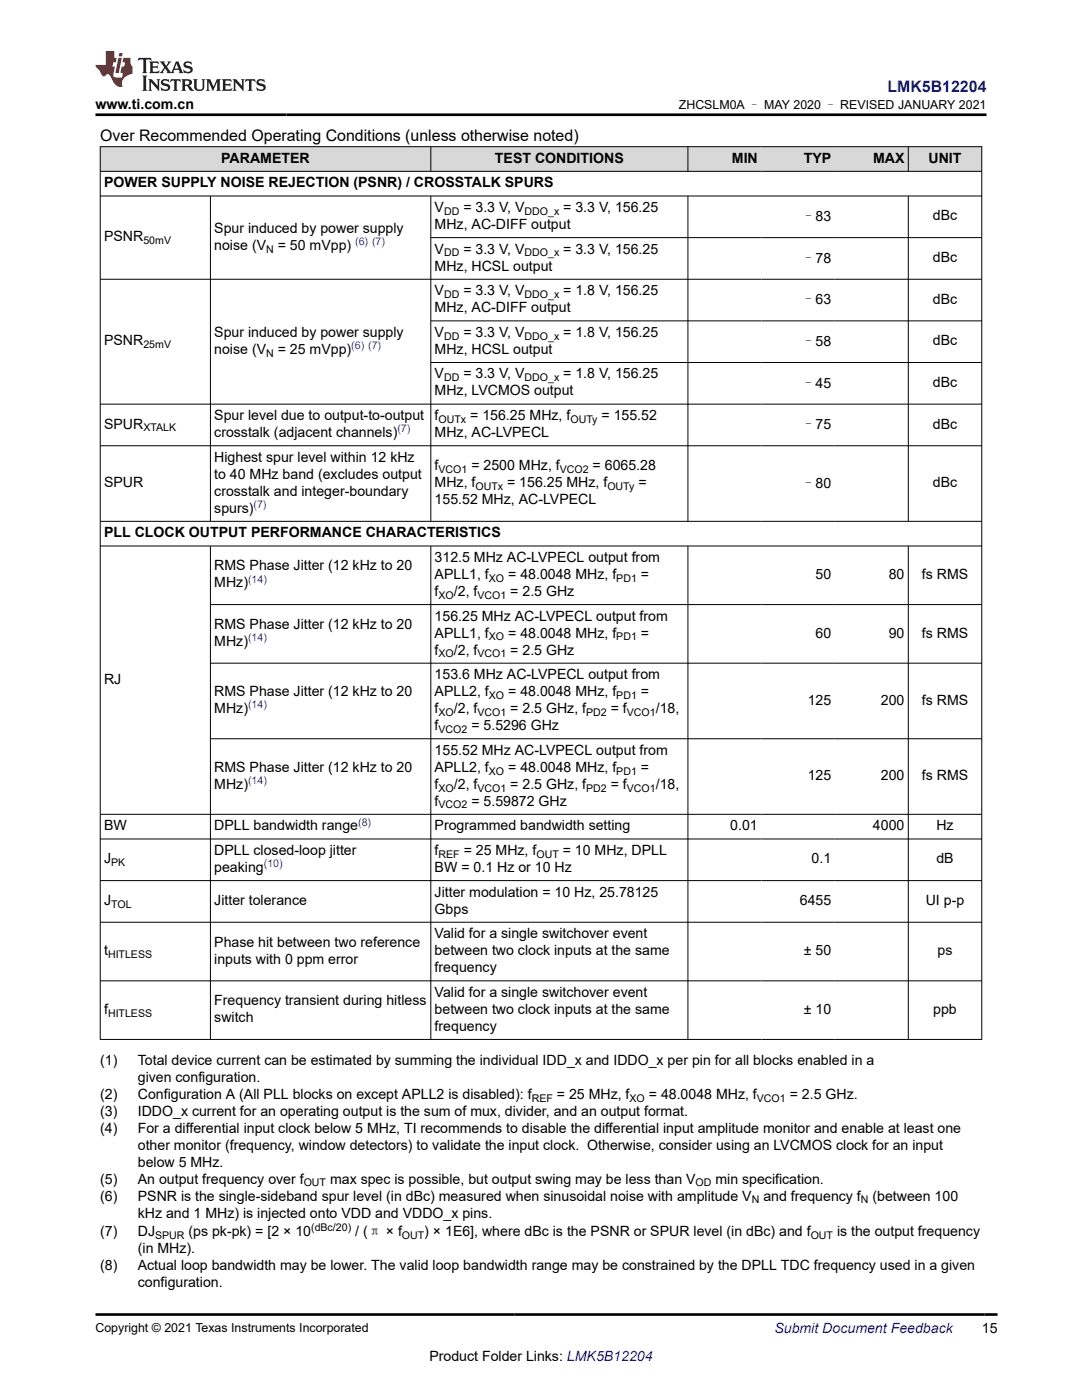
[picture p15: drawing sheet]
<svg xmlns="http://www.w3.org/2000/svg" width="216mm" height="279mm" viewBox="0 0 216 279" stroke-linecap="round" stroke-linejoin="round" font-family="sans-serif">
<defs><g id="words">
<text font-size="3.2" fill="#00f" x="177.1" y="18.3">LMK5B12204</text>
<text font-size="3.2" x="20" y="28.1">Over Recommended Operating Conditions (unless otherwise noted)</text>
<g font-size="2.8">
<text x="19.1" y="21.7">www.ti.com.cn</text>
<text x="44.1" y="32.5">PARAMETER</text>
<text x="98.8" y="32.5">TEST CONDITIONS</text>
<text x="146" y="32.5">MIN</text>
<text x="160.4" y="32.5">TYP</text>
<text x="174.2" y="32.5">MAX</text>
<text x="185.3" y="32.5">UNIT</text>
<text x="20.8" y="37.4">POWER SUPPLY NOISE REJECTION (PSNR) / CROSSTALK SPURS</text>
<text x="42.8" y="46.5">Spur induced by power supply</text>
<text x="86.7" y="45.7">MHz, AC-DIFF output</text>
<text x="86.7" y="42.3">V</text>
<text x="92.5" y="42.3">= 3.3 V, V</text>
<text x="112.4" y="42.3">= 3.3 V, 156.25</text>
<text x="159.9" y="44.1">–83</text>
<text x="186.1" y="44">dBc</text>
<text x="20.8" y="48.2">PSNR</text>
<text x="42.8" y="49.8">noise (V</text>
<text x="55.4" y="49.8">= 50 mVpp)</text>
<text x="86.7" y="50.6">V</text>
<text x="92.5" y="50.6">= 3.3 V, V</text>
<text x="112.4" y="50.6">= 3.3 V, 156.25</text>
<text x="159.9" y="52.4">–78</text>
<text x="186.1" y="52.3">dBc</text>
<text x="86.7" y="54">MHz, HCSL output</text>
<text x="86.7" y="58.9">V</text>
<text x="92.5" y="58.9">= 3.3 V, V</text>
<text x="112.4" y="58.9">= 1.8 V, 156.25</text>
<text x="86.7" y="62.3">MHz, AC-DIFF output</text>
<text x="159.9" y="60.8">–63</text>
<text x="186.1" y="60.6">dBc</text>
<text x="20.8" y="68.9">PSNR</text>
<text x="42.8" y="67.2">Spur induced by power supply</text>
<text x="42.8" y="70.6">noise (V</text>
<text x="55.4" y="70.6">= 25 mVpp)</text>
<text x="86.7" y="70.6">MHz, HCSL output</text>
<text x="86.7" y="67.2">V</text>
<text x="92.5" y="67.2">= 3.3 V, V</text>
<text x="112.4" y="67.2">= 1.8 V, 156.25</text>
<text x="159.9" y="69.1">–58</text>
<text x="186.1" y="68.9">dBc</text>
<text x="86.7" y="75.5">V</text>
<text x="92.5" y="75.5">= 3.3 V, V</text>
<text x="112.4" y="75.5">= 1.8 V, 156.25</text>
<text x="159.9" y="77.4">–45</text>
<text x="186.1" y="77.2">dBc</text>
<text x="42.8" y="83.8">Spur level due to output-to-output</text>
<text x="86.7" y="78.9">MHz, LVCMOS output</text>
<text x="86.7" y="83.8">f</text>
<text x="93.8" y="83.8">= 156.25 MHz, f</text>
<text x="120" y="83.8">= 155.52</text>
<text x="20.8" y="85.5">SPUR</text>
<text x="42.8" y="87.2">crosstalk (adjacent channels)</text>
<text x="86.7" y="87.2">MHz, AC-LVPECL</text>
<text x="159.9" y="85.7">–75</text>
<text x="186.1" y="85.5">dBc</text>
<text x="42.8" y="92.2">Highest spur level within 12 kHz</text>
<text x="42.8" y="95.5">to 40 MHz band (excludes output</text>
<text x="86.7" y="93.8">f</text>
<text x="94.1" y="93.8">= 2500 MHz, f</text>
<text x="118.3" y="93.8">= 6065.28</text>
<text x="20.8" y="97.2">SPUR</text>
<text x="42.8" y="98.9">crosstalk and integer-boundary</text>
<text x="86.7" y="100.6">155.52 MHz, AC-LVPECL</text>
<text x="86.7" y="97.2">MHz, f</text>
<text x="101.2" y="97.2">= 156.25 MHz, f</text>
<text x="127.4" y="97.2">=</text>
<text x="159.9" y="97.4">–80</text>
<text x="186.1" y="97.2">dBc</text>
<text x="20.8" y="107.2">PLL CLOCK OUTPUT PERFORMANCE CHARACTERISTICS</text>
<text x="42.8" y="102.3">spurs)</text>
<text x="42.8" y="113.8">RMS Phase Jitter (12 kHz to 20</text>
<text x="86.7" y="112.2">312.5 MHz AC-LVPECL output from</text>
<text x="42.8" y="117.2">MHz)</text>
<text x="86.7" y="115.5">APLL1, f</text>
<text x="86.7" y="118.9">f</text>
<text x="90.6" y="118.9">/2, f</text>
<text x="101.4" y="115.5">= 48.0048 MHz, f</text>
<text x="101.8" y="118.9">= 2.5 GHz</text>
<text x="127.9" y="115.5">=</text>
<text x="162.7" y="115.5">50</text>
<text x="177.3" y="115.5">80</text>
<text x="183.9" y="115.5">fs RMS</text>
<text x="42.8" y="125.5">RMS Phase Jitter (12 kHz to 20</text>
<text x="86.7" y="123.9">156.25 MHz AC-LVPECL output from</text>
<text x="42.8" y="128.9">MHz)</text>
<text x="86.7" y="127.2">APLL1, f</text>
<text x="86.7" y="130.6">f</text>
<text x="90.6" y="130.6">/2, f</text>
<text x="101.4" y="127.2">= 48.0048 MHz, f</text>
<text x="101.8" y="130.6">= 2.5 GHz</text>
<text x="127.9" y="127.2">=</text>
<text x="162.7" y="127.2">60</text>
<text x="177.3" y="127.2">90</text>
<text x="183.9" y="127.2">fs RMS</text>
<text x="20.8" y="136.5">RJ</text>
<text x="86.7" y="135.5">153.6 MHz AC-LVPECL output from</text>
<text x="42.8" y="138.9">RMS Phase Jitter (12 kHz to 20</text>
<text x="42.8" y="142.3">MHz)</text>
<text x="86.7" y="138.9">APLL2, f</text>
<text x="86.7" y="142.3">f</text>
<text x="90.6" y="142.3">/2, f</text>
<text x="101.4" y="138.9">= 48.0048 MHz, f</text>
<text x="101.8" y="142.3">= 2.5 GHz, f</text>
<text x="121.9" y="142.3">= f</text>
<text x="127.9" y="138.9">=</text>
<text x="130.8" y="142.3">/18,</text>
<text x="161.2" y="140.6">125</text>
<text x="175.8" y="140.6">200</text>
<text x="183.9" y="140.6">fs RMS</text>
<text x="86.7" y="145.7">f</text>
<text x="94.1" y="145.7">= 5.5296 GHz</text>
<text x="42.8" y="154">RMS Phase Jitter (12 kHz to 20</text>
<text x="86.7" y="150.6">155.52 MHz AC-LVPECL output from</text>
<text x="86.7" y="154">APLL2, f</text>
<text x="101.4" y="154">= 48.0048 MHz, f</text>
<text x="127.9" y="154">=</text>
<text x="161.2" y="155.7">125</text>
<text x="175.8" y="155.7">200</text>
<text x="183.9" y="155.7">fs RMS</text>
<text x="42.8" y="157.4">MHz)</text>
<text x="86.7" y="160.8">f</text>
<text x="86.7" y="157.4">f</text>
<text x="90.6" y="157.4">/2, f</text>
<text x="94.1" y="160.8">= 5.59872 GHz</text>
<text x="101.8" y="157.4">= 2.5 GHz, f</text>
<text x="121.9" y="157.4">= f</text>
<text x="130.8" y="157.4">/18,</text>
<text x="20.8" y="165.7">BW</text>
<text x="42.8" y="165.7">DPLL bandwidth range</text>
<text x="86.7" y="165.7">Programmed bandwidth setting</text>
<text x="145.7" y="165.7">0.01</text>
<text x="174.2" y="165.7">4000</text>
<text x="186.8" y="165.7">Hz</text>
<text x="20.8" y="172.3">J</text>
<text x="42.8" y="170.6">DPLL closed-loop jitter</text>
<text x="86.7" y="170.6">f</text>
<text x="92.5" y="170.6">= 25 MHz, f</text>
<text x="112.3" y="170.6">= 10 MHz, DPLL</text>
<text x="162" y="172.3">0.1</text>
<text x="186.8" y="172.3">dB</text>
<text x="42.8" y="174">peaking</text>
<text x="86.7" y="174">BW = 0.1 Hz or 10 Hz</text>
<text x="86.7" y="178.9">Jitter modulation = 10 Hz, 25.78125</text>
<text x="20.8" y="180.6">J</text>
<text x="42.8" y="180.6">Jitter tolerance</text>
<text x="86.7" y="182.3">Gbps</text>
<text x="159.6" y="180.6">6455</text>
<text x="184.7" y="180.6">UI p-p</text>
<text x="20.8" y="190.6">t</text>
<text x="42.8" y="188.9">Phase hit between two reference</text>
<text x="86.7" y="187.2">Valid for a single switchover event</text>
<text x="86.7" y="190.6">between two clock inputs at the same</text>
<text x="160.4" y="190.6">± 50</text>
<text x="187.1" y="190.6">ps</text>
<text x="42.8" y="192.3">inputs with 0 ppm error</text>
<text x="86.7" y="194">frequency</text>
<text x="20.8" y="202.3">f</text>
<text x="42.8" y="200.6">Frequency transient during hitless</text>
<text x="86.7" y="198.9">Valid for a single switchover event</text>
<text x="86.7" y="202.3">between two clock inputs at the same</text>
<text x="160.4" y="202.3">± 10</text>
<text x="186.2" y="202.3">ppb</text>
<text x="42.8" y="204">switch</text>
<text x="86.7" y="205.7">frequency</text>
<text x="20" y="212.5">(1)</text>
<text x="27.5" y="212.5">Total device current can be estimated by summing the individual IDD_x and IDDO_x per pin for all blocks enabled in a</text>
<text x="27.5" y="215.9">given configuration.</text>
<text x="20" y="219.3">(2)</text>
<text x="27.5" y="219.3">Configuration A (All PLL blocks on except APLL2 is disabled): f</text>
<text x="111.1" y="219.3">= 25 MHz, f</text>
<text x="129.5" y="219.3">= 48.0048 MHz, f</text>
<text x="157.6" y="219.3">= 2.5 GHz.</text>
<text x="20" y="222.7">(3)</text>
<text x="20" y="226.1">(4)</text>
<text x="27.5" y="222.7">IDDO_x current for an operating output is the sum of mux, divider, and an output format.</text>
<text x="27.5" y="226.1">For a differential input clock below 5 MHz, TI recommends to disable the differential input amplitude monitor and enable at least one</text>
<text x="27.5" y="229.4">other monitor (frequency, window detectors) to validate the input clock. Otherwise, consider using an LVCMOS clock for an input</text>
<text x="27.5" y="232.8">below 5 MHz.</text>
<text x="20" y="239.6">(6)</text>
<text x="20" y="236.2">(5)</text>
<text x="27.5" y="236.2">An output frequency over f</text>
<text x="27.5" y="239.6">PSNR is the single-sideband spur level (in dBc) measured when sinusoidal noise with amplitude V</text>
<text x="65.9" y="236.2">max spec is possible, but output swing may be less than V</text>
<text x="142.8" y="236.2">min specification.</text>
<text x="152.3" y="239.6">and frequency f</text>
<text x="174.1" y="239.6">(between 100</text>
<text x="27.5" y="243">kHz and 1 MHz) is injected onto VDD and VDDO_x pins.</text>
<text x="20" y="246.7">(7)</text>
<text x="27.5" y="246.7">DJ</text>
<text x="27.5" y="250">(in MHz).</text>
<text x="37.6" y="246.7">(ps pk-pk) = [2 × 10</text>
<text x="70.9" y="246.7">/ (π × f</text>
<text x="84.7" y="246.7">) × 1E6], where dBc is the PSNR or SPUR level (in dBc) and f</text>
<text x="167" y="246.7">is the output frequency</text>
<text x="20" y="253.4">(8)</text>
<text x="27.5" y="253.4">Actual loop bandwidth may be lower. The valid loop bandwidth range may be constrained by the DPLL TDC frequency used in a given</text>
<text x="27.5" y="256.8">configuration.</text>
<text x="195.9" y="266.1">15</text>
<text x="85.7" y="271.7">Product Folder Links: LMK5B12204</text>
</g>
<text font-size="2.8" fill="#00f" x="154.5" y="266.1">Submit Document Feedback</text>
<g font-size="2.5">
<text x="135.5" y="21.8">ZHCSLM0A – MAY 2020 – REVISED JANUARY 2021</text>
<text x="19.1" y="265.8">Copyright © 2021 Texas Instruments Incorporated</text>
</g>
<g font-size="2.1">
<text x="88.6" y="42.9">DD</text>
<text x="104.7" y="42.9">DDO_x</text>
<text x="28.6" y="48.7">50mV</text>
<text x="53.1" y="50.4">N</text>
<text x="88.6" y="51.2">DD</text>
<text x="104.7" y="51.2">DDO_x</text>
<text x="88.6" y="59.5">DD</text>
<text x="104.7" y="59.5">DDO_x</text>
<text x="28.6" y="69.5">25mV</text>
<text x="53.1" y="71.2">N</text>
<text x="88.6" y="67.8">DD</text>
<text x="104.7" y="67.8">DDO_x</text>
<text x="88.6" y="76.1">DD</text>
<text x="104.7" y="76.1">DDO_x</text>
<text x="28.6" y="86.1">XTALK</text>
<text x="87.5" y="84.4">OUTx</text>
<text x="113.8" y="84.4">OUTy</text>
<text x="87.5" y="94.4">VCO1</text>
<text x="111.7" y="94.4">VCO2</text>
<text x="94.9" y="97.8">OUTx</text>
<text x="121.2" y="97.8">OUTy</text>
<text x="87.5" y="119.5">XO</text>
<text x="95.3" y="119.5">VCO1</text>
<text x="97.6" y="116.1">XO</text>
<text x="123" y="116.1">PD1</text>
<text x="87.5" y="131.2">XO</text>
<text x="95.3" y="131.2">VCO1</text>
<text x="97.6" y="127.8">XO</text>
<text x="123" y="127.8">PD1</text>
<text x="87.5" y="142.9">XO</text>
<text x="95.3" y="142.9">VCO1</text>
<text x="97.6" y="139.5">XO</text>
<text x="117" y="142.9">PD2</text>
<text x="123" y="139.5">PD1</text>
<text x="125.1" y="142.9">VCO1</text>
<text x="87.5" y="146.3">VCO2</text>
<text x="97.6" y="154.6">XO</text>
<text x="123" y="154.6">PD1</text>
<text x="87.5" y="161.4">VCO2</text>
<text x="87.5" y="158">XO</text>
<text x="95.3" y="158">VCO1</text>
<text x="117" y="158">PD2</text>
<text x="125.1" y="158">VCO1</text>
<text x="22.2" y="172.9">PK</text>
<text x="87.5" y="171.2">REF</text>
<text x="107" y="171.2">OUT</text>
<text x="22.2" y="181.2">TOL</text>
<text x="21.6" y="191.2">HITLESS</text>
<text x="21.6" y="202.9">HITLESS</text>
<text x="106.1" y="219.9">REF</text>
<text x="125.6" y="219.9">XO</text>
<text x="151" y="219.9">VCO1</text>
<text x="60.6" y="236.8">OUT</text>
<text x="138.8" y="236.8">OD</text>
<text x="62.1" y="245.7">(dBc/20)</text>
<text x="150" y="240.2">N</text>
<text x="171.8" y="240.2">N</text>
<text x="30.9" y="247.2">SPUR</text>
<text x="80.2" y="247.2">OUT</text>
<text x="161.8" y="247.2">OUT</text>
</g>
<g font-size="2.1" fill="#00f">
<text x="70.9" y="48.9">(6) (7)</text>
<text x="70.1" y="69.7">(6) (7)</text>
<text x="79.3" y="86.3">(7)</text>
<text x="50.6" y="101.4">(7)</text>
<text x="49.5" y="116.3">(14)</text>
<text x="49.5" y="128">(14)</text>
<text x="49.5" y="141.4">(14)</text>
<text x="49.5" y="156.5">(14)</text>
<text x="71.5" y="164.8">(8)</text>
<text x="52.6" y="173.1">(10)</text>
</g>
</g></defs>
<g fill="#d8d8d8">
<path d="M20 29.3h175.9v4.9h-175.9z" fill-rule="evenodd"/>
<path d="M20.1 29.3h65.8v4.8h-65.8z" fill-rule="evenodd"/>
<path d="M86 29.3h51.2v4.8h-51.2z" fill-rule="evenodd"/>
<path d="M137.3 29.3h14.6v4.8h-14.6z" fill-rule="evenodd"/>
<path d="M151.9 29.3h14.7v4.8h-14.7z" fill-rule="evenodd"/>
<path d="M166.6 29.3h14.6v4.8h-14.6z" fill-rule="evenodd"/>
<path d="M181.3 29.3h14.5v4.8h-14.5z" fill-rule="evenodd"/>
</g>
<g fill="none" stroke="#000" stroke-width=".2">
<path d="M19.9 29.3h176.1M19.9 34.2h176.1M19.9 39.1h176.1M20 29.2v178.3M42 39.1v65M86 29.2v5.1M86 39.1v65M137.3 29.2v5.1M137.3 39.1v65M181.2 29.2v5.1M181.2 39.1v65M195.9 29.2v178.3"/>
<path d="M86 47.4h110M196 55.7h-176.1M86 64h110M86 72.3h110M19.9 80.7h176.1M19.9 89h176.1M19.9 104h176.1M19.9 109h176.1M42 109v98.5M86 109v98.5M137.3 109v98.5M181.2 109v98.5"/>
<path d="M42 120.7h154M42 132.4h154M42 147.4h154M19.9 167.4h176.1M19.9 175.7h176.1M196 162.5h-176.1M19.9 184.1h176.1M19.9 195.7h176.1M19.9 207.4h176.1"/>
</g>
<path d="M27.7 11.6l-.2 .5 .5-.2h.6v.1v2.2l-.2 .4h1l-.2-.4v-2.2v-.1h.5l.5 .2-.1-.5zM29.8 12.3l.2 .4v1.5l-.2 .4h1.9l.1-.6a1.08 1.08 0 0 1-1.3 .2v-.7h.6l.4 .2v-.7l-.4 .2h-.6v-.5l.2-.2a1 1 0 0 1 1 .3l-.1-.5zM31.8 12.3l1 1.1-1 1.2h.9l-.2-.2 .4-.8 .5 .8-.2 .2h1.6l-.2-.2 .1-.5h1l.1 .5-.1 .2h.9l-.2-.3-.8-2h-.5l-1 2.2-.8-1.1 .9-1.1h-.8l.2 .2-.5 .6-.3-.6 .1-.2zM35.2 12.7l.4 1h-.8zM36.8 12.4a.65 .65 0 0 0-.2 .7 .65 .65 0 0 0 .6 .5l.7 .1 .1 .3a.79 .79 0 0 1-.7 .4 .79 .79 0 0 1-.7-.5l.1 .7 .2-.1a.93 .93 0 0 0 1.1 .1 .93 .93 0 0 0 .4-1 1.46 1.46 0 0 0-1.2-.6l-.1-.3a1.09 1.09 0 0 1 1.2 .2l-.2-.6-.1 .1-.6-.2zM28.4 15.1l.2 .4v2.2l-.2 .4h1l-.2-.4v-2.2l.2-.4zM29.6 15.8l.2 .4v1.5l-.2 .4h.8l-.3-.4v-1.3l1.7 1.8v-2l.2-.4h-.8l.2 .2 .1 1.1-1.2-1.3zM32.3 15.9a.65 .65 0 0 0-.2 .8 .65 .65 0 0 0 .7 .4l.6 .2 .1 .2a.79 .79 0 0 1-.7 .4 .79 .79 0 0 1-.7-.5l.1 .7 .2-.1a.93 .93 0 0 0 1.1 .1 .93 .93 0 0 0 .4-.9 1.46 1.46 0 0 0-1.2-.6l-.1-.4a1.09 1.09 0 0 1 1.2 .2l-.2-.6-.1 .1-.6-.1zM34.1 15.8l-.1 .6a.63 .63 0 0 1 .7-.3l.1 1.6-.3 .4h1l-.2-.4v-1.6a.66 .66 0 0 1 .8 .3l-.1-.6zM36.2 15.8l.2 .4v1.5l-.2 .4h.9l-.2-.2v-.7h.5l.1 .2a.79 .79 0 0 0 1.2 .6l-1-.9a.61 .61 0 0 0 .6-.6 .61 .61 0 0 0-.5-.7zM36.9 16.1h.2a.47 .47 0 0 1 .5 .1 .47 .47 0 0 1 .1 .5l-.2 .1-.6 .1zM38.5 15.8l.2 .2a2.27 2.27 0 0 0 .4 2 1.04 1.04 0 0 0 1.7-.7v-1.3l.2-.2h-.8l.2 .4v1.1a.6 .6 0 0 1-.6 .6 .6 .6 0 0 1-.6-.6v-1.1l.3-.4zM41.1 15.8l.2 .4v1.5l-.2 .4h.7l-.2-.4v-1.4l.9 1.9 .8-1.9v1.4l-.2 .4h1l-.3-.4v-1.5l.3-.4h-.8l-.7 1.5-.7-1.5zM44.3 15.8l.2 .4v1.5l-.2 .4h1.9l.1-.6a1.09 1.09 0 0 1-1.3 .2v-.7h.6l.4 .2v-.6l-.4 .2h-.6v-.6l.2-.1a1.01 1.01 0 0 1 1 .3l-.1-.6zM46.4 15.8l.3 .4v1.5l-.3 .4h.8l-.2-.4v-1.3l1.6 1.8v-2l.2-.4h-.7l.2 .2v1.1l-1.2-1.3zM49 15.8l-.1 .6a.63 .63 0 0 1 .8-.3v1.6l-.3 .4h1l-.2-.4v-1.6a.66 .66 0 0 1 .8 .3l-.1-.6zM51.4 15.9a.65 .65 0 0 0-.2 .8 .65 .65 0 0 0 .6 .4l.6 .2 .2 .2a.79 .79 0 0 1-.8 .4 .79 .79 0 0 1-.6-.5l.1 .7 .2-.1a.93 .93 0 0 0 1 .1 .93 .93 0 0 0 .5-.9 1.46 1.46 0 0 0-1.3-.6l-.1-.4a1.09 1.09 0 0 1 1.3 .2l-.2-.6-.2 .1-.5-.1z" fill="#231f20"/>
<path d="M21.1 10.2v2.8h-2.1l.1 .3 .9 1a.95 .95 0 0 0 .9 .9 .59 .59 0 0 1 .6-.4 .59 .59 0 0 1 .5 .4l.4 .7a1.59 1.59 0 0 0 2.1 1.4 1.61 1.61 0 0 1 1-2.3l1-.3-.1-1.5a1.59 1.59 0 0 1-.4-1.7h-1.4l-.2 .9h.5l-.1 .9h-.5l-.2 1v.2l.4 .1-.2 .9h-.6a.73 .73 0 0 1-1.1-.7l.3-1.5h-.5l.2-.9h.5l.2-.9h-.5v-1.3zM23.6 11.5l-.6 3.1h.7l.6-3.1zM23.8 10.6l-.1 .6h.7l.1-.6z" fill="#ed1c24"/>
<path d="M19.1 22.9h177.8M19.1 262.3h179.9" fill="none" stroke="#000" stroke-width=".53"/>
<use href="#words"/>
</svg>
